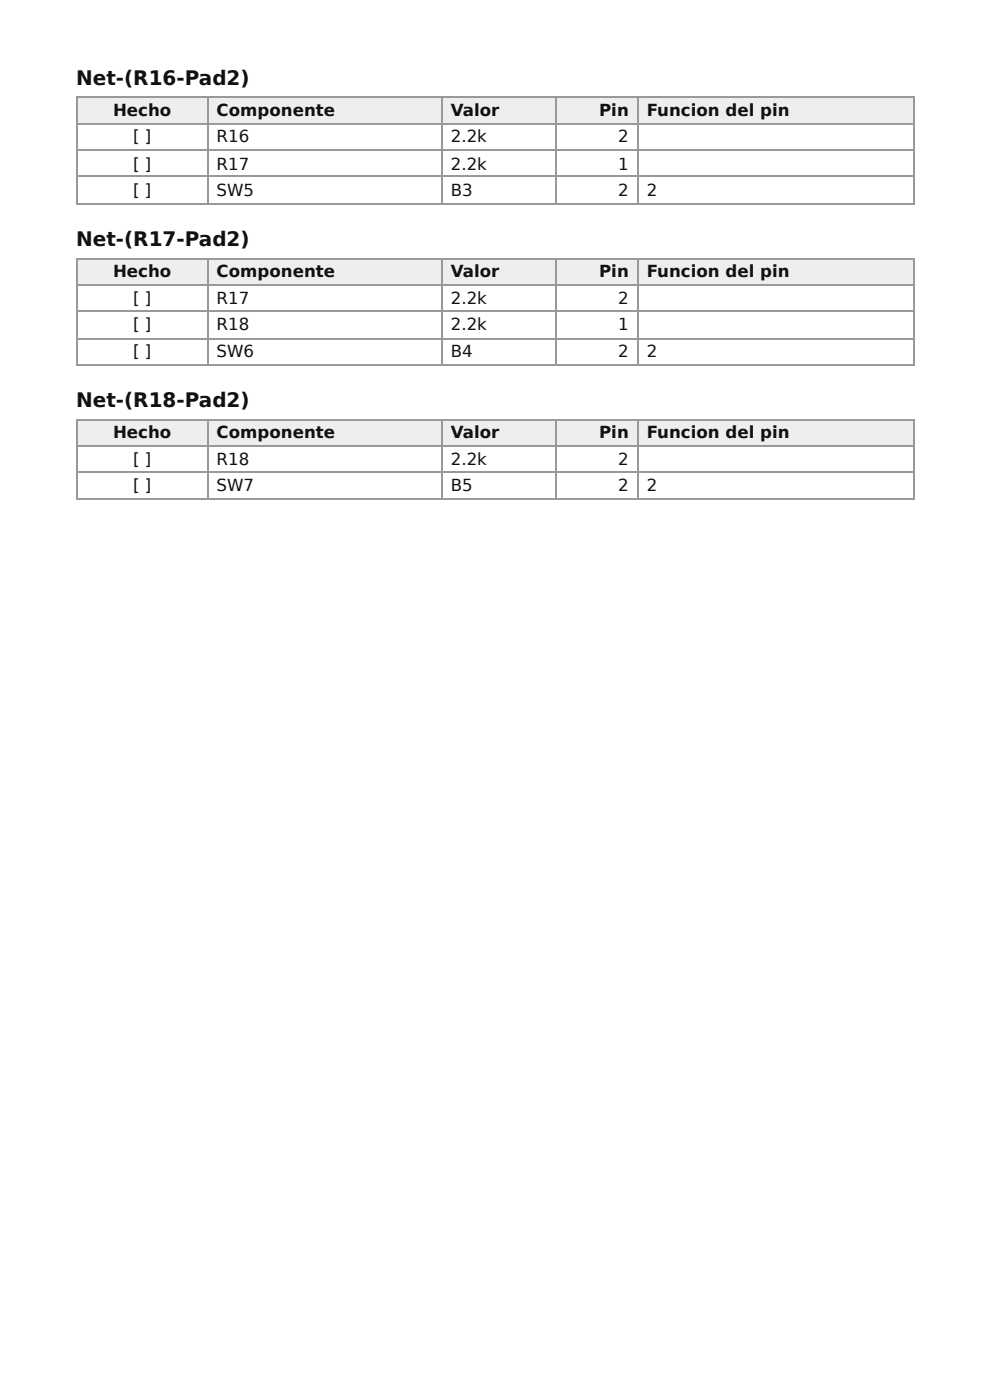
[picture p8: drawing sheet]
<svg xmlns="http://www.w3.org/2000/svg" width="210mm" height="297mm" viewBox="0 0 210 297" stroke-linecap="round" stroke-linejoin="round" font-family="sans-serif">
<defs><g id="words">
<g font-size="4.2" fill="#111">
<text x="16.1" y="18">Net-(R16-Pad2)</text>
<text x="16.1" y="52.1">Net-(R17-Pad2)</text>
<text x="16.1" y="86.3">Net-(R18-Pad2)</text>
</g>
<g font-size="3.5" fill="#111">
<text x="24" y="24.6">Hecho</text>
<text x="45.9" y="24.6">Componente</text>
<text x="95.6" y="24.6">Valor</text>
<text x="127" y="24.6">Pin</text>
<text x="137.1" y="24.6">Funcion del pin</text>
<text x="28.2" y="30.2">[ ]</text>
<text x="28.2" y="36">[ ]</text>
<text x="45.9" y="30.2">R16</text>
<text x="45.9" y="36">R17</text>
<text x="95.6" y="30.2">2.2k</text>
<text x="95.6" y="36">2.2k</text>
<text x="131.1" y="30.2">2</text>
<text x="131.1" y="36">1</text>
<text x="28.2" y="41.5">[ ]</text>
<text x="45.9" y="41.5">SW5</text>
<text x="95.6" y="41.5">B3</text>
<text x="131.1" y="41.5">2</text>
<text x="137.1" y="41.5">2</text>
<text x="24" y="58.7">Hecho</text>
<text x="45.9" y="58.7">Componente</text>
<text x="95.6" y="58.7">Valor</text>
<text x="127" y="58.7">Pin</text>
<text x="137.1" y="58.7">Funcion del pin</text>
<text x="28.2" y="64.6">[ ]</text>
<text x="45.9" y="64.6">R17</text>
<text x="95.6" y="64.6">2.2k</text>
<text x="131.1" y="64.6">2</text>
<text x="28.2" y="70.1">[ ]</text>
<text x="45.9" y="70.1">R18</text>
<text x="95.6" y="70.1">2.2k</text>
<text x="131.1" y="70.1">1</text>
<text x="28.2" y="75.7">[ ]</text>
<text x="45.9" y="75.7">SW6</text>
<text x="95.6" y="75.7">B4</text>
<text x="131.1" y="75.7">2</text>
<text x="137.1" y="75.7">2</text>
<text x="24" y="92.9">Hecho</text>
<text x="45.9" y="92.9">Componente</text>
<text x="95.6" y="92.9">Valor</text>
<text x="127" y="92.9">Pin</text>
<text x="137.1" y="92.9">Funcion del pin</text>
<text x="28.2" y="98.7">[ ]</text>
<text x="45.9" y="98.7">R18</text>
<text x="95.6" y="98.7">2.2k</text>
<text x="131.1" y="98.7">2</text>
<text x="28.2" y="104.2">[ ]</text>
<text x="45.9" y="104.2">SW7</text>
<text x="95.6" y="104.2">B5</text>
<text x="131.1" y="104.2">2</text>
<text x="137.1" y="104.2">2</text>
</g>
</g></defs>
<g fill="#eee">
<path d="M16.4 20.6h27.5v5.6h-27.5z"/>
<path d="M43.9 20.6h49.8v5.6h-49.8z"/>
<path d="M93.7 20.6h24.3v5.6h-24.3z"/>
<path d="M118 20.6h17.2v5.6h-17.2z"/>
<path d="M135.2 20.6h58.7v5.6h-58.7z"/>
</g>
<path d="M16.1 20.5h177.8M16.1 26.3h177.8M16.1 31.9h177.8M16.1 37.4h177.8M16.3 20.4v23M44.1 20.4v23M93.8 20.4v23M117.9 20.4v23M135.3 20.4v23M193.8 20.4v23M16.1 43.3h177.8" fill="none" stroke="#999" stroke-width=".26"/>
<g fill="#eee">
<path d="M16.4 54.8h27.5v5.5h-27.5z"/>
<path d="M43.9 54.8h49.8v5.5h-49.8z"/>
<path d="M93.7 54.8h24.3v5.5h-24.3z"/>
<path d="M118 54.8h17.2v5.5h-17.2z"/>
<path d="M135.2 54.8h58.7v5.5h-58.7z"/>
</g>
<path d="M16.1 54.9h177.8M16.3 54.8v22.7M44.1 54.8v22.7M93.8 54.8v22.7M117.9 54.8v22.7M135.3 54.8v22.7M193.8 54.8v22.7M16.1 60.5h177.8M16.1 66h177.8M16.1 71.8h177.8M16.1 77.4h177.8" fill="none" stroke="#999" stroke-width=".26"/>
<g fill="#eee">
<path d="M16.4 88.9h27.5v5.8h-27.5z"/>
<path d="M43.9 88.9h49.8v5.8h-49.8z"/>
<path d="M93.7 88.9h24.3v5.8h-24.3z"/>
<path d="M118 88.9h17.2v5.8h-17.2z"/>
<path d="M135.2 88.9h58.7v5.8h-58.7z"/>
</g>
<path d="M16.1 89h177.8M16.1 94.6h177.8M16.3 88.9v17.2M44.1 88.9v17.2M93.8 88.9v17.2M117.9 88.9v17.2M135.3 88.9v17.2M193.8 88.9v17.2M16.1 100.1h177.8M16.1 106h177.8" fill="none" stroke="#999" stroke-width=".26"/>
<use href="#words"/>
</svg>
